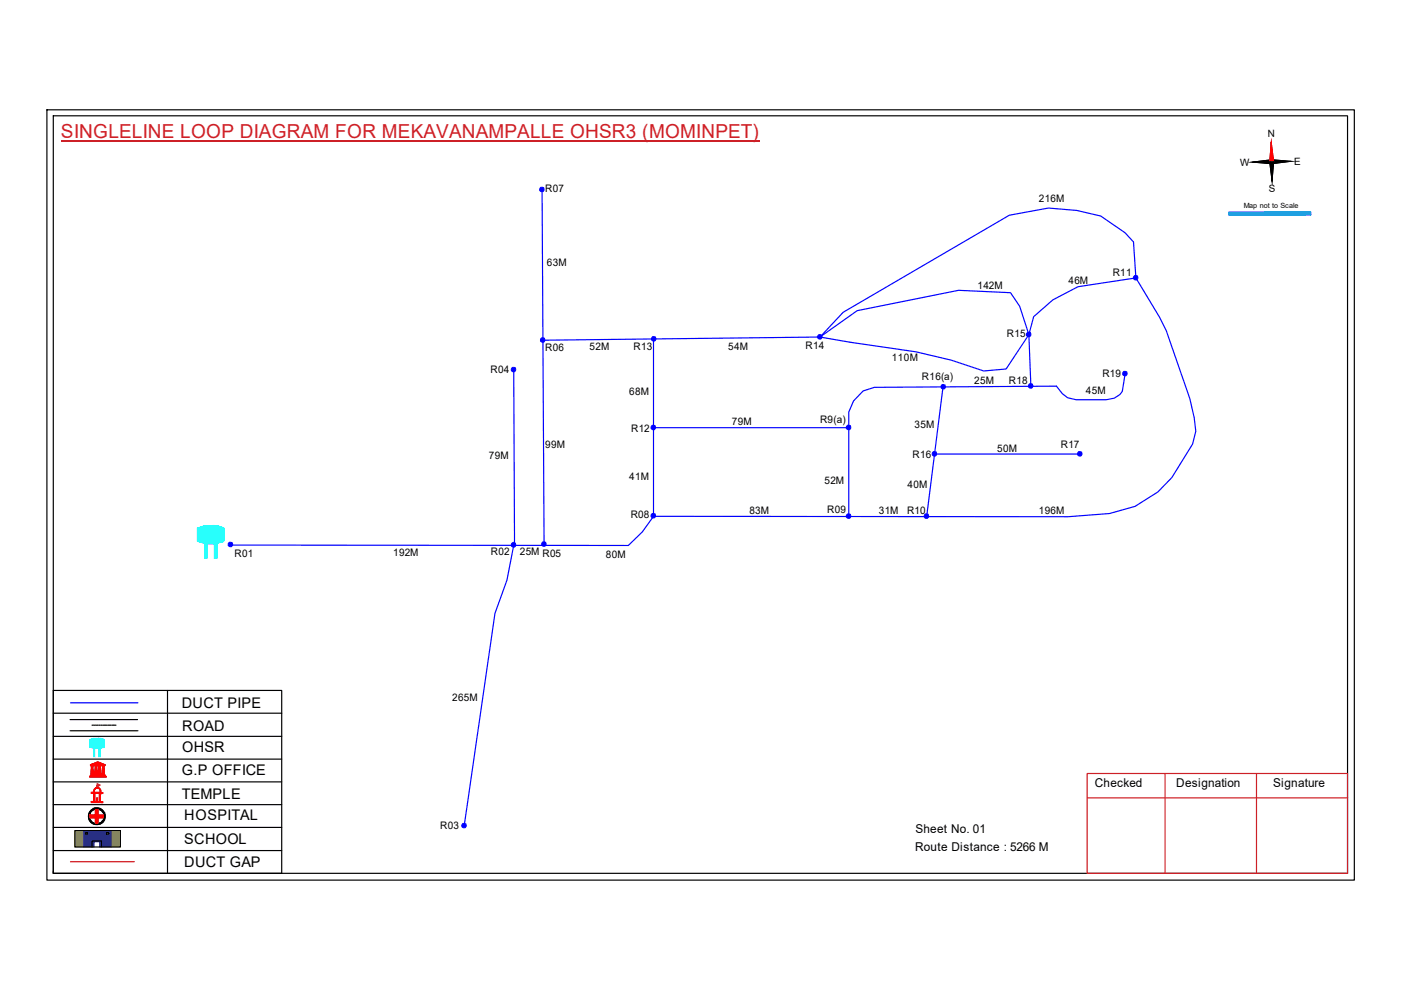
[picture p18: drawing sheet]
<svg xmlns="http://www.w3.org/2000/svg" width="297mm" height="210mm" viewBox="0 0 297 210" stroke-linecap="round" stroke-linejoin="round" font-family="sans-serif">
<defs><g id="words">
<text font-size="4.1" fill="#cd2027" x="12.9" y="29.3">SINGLELINE LOOP DIAGRAM FOR MEKAVANAMPALLE OHSR3 (MOMINPET)</text>
<g font-size="3.1">
<text x="38.6" y="150">DUCT PIPE</text>
<text x="38.6" y="154.9">ROAD</text>
<text x="38.6" y="159.5">OHSR</text>
<text x="38.6" y="164.3">G.P OFFICE</text>
<text x="38.6" y="169.3">TEMPLE</text>
<text x="39.1" y="173.9">HOSPITAL</text>
<text x="39.1" y="179">SCHOOL</text>
<text x="39.1" y="183.8">DUCT GAP</text>
</g>
<g font-size="2.6">
<text x="232.1" y="167">Checked</text>
<text x="249.4" y="167">Designation</text>
<text x="270" y="167">Signature</text>
<text x="194.1" y="176.6">Sheet No. 01</text>
<text x="194" y="180.3">Route Distance : 5266 M</text>
</g>
<g font-size="2.2">
<text x="115.6" y="40.8">R07</text>
<text x="220.3" y="42.9">216M</text>
<text x="115.9" y="56.3">63M</text>
<text x="235.9" y="58.6">R11</text>
<text x="207.2" y="61.2">142M</text>
<text x="226.5" y="60.1">46M</text>
<text x="213.5" y="71.5">R15</text>
<text x="115.6" y="74.4">R06</text>
<text x="125" y="74.2">52M</text>
<text x="134.3" y="74.2">R13</text>
<text x="154.4" y="74.2">54M</text>
<text x="170.8" y="74">R14</text>
<text x="189.1" y="76.6">110M</text>
<text x="104" y="79.2">R04</text>
<text x="133.4" y="83.8">68M</text>
<text x="195.5" y="80.6">R16(a)</text>
<text x="206.5" y="81.4">25M</text>
<text x="213.9" y="81.4">R18</text>
<text x="230.2" y="83.6">45M</text>
<text x="233.7" y="79.9">R19</text>
<text x="173.9" y="89.7">R9(a)</text>
<text x="115.6" y="94.9">99M</text>
<text x="133.8" y="91.5">R12</text>
<text x="155.1" y="90.2">79M</text>
<text x="193.9" y="90.7">35M</text>
<text x="211.5" y="95.8">50M</text>
<text x="224.9" y="95.1">R17</text>
<text x="103.7" y="97.3">79M</text>
<text x="133.4" y="101.8">41M</text>
<text x="193.5" y="97">R16</text>
<text x="174.8" y="102.5">52M</text>
<text x="192.4" y="103.4">40M</text>
<text x="133.7" y="109.9">R08</text>
<text x="158.9" y="109">83M</text>
<text x="175.4" y="108.8">R09</text>
<text x="186.3" y="109">31M</text>
<text x="192.3" y="109">R10</text>
<text x="220.3" y="109.1">196M</text>
<text x="49.7" y="118">R01</text>
<text x="83.4" y="117.9">192M</text>
<text x="104.1" y="117.7">R02</text>
<text x="110.2" y="117.6">25M R05</text>
<text x="128.5" y="118.3">80M</text>
<text x="95.9" y="148.6">265M</text>
<text x="93.3" y="175.9">R03</text>
</g>
<g font-size="2.1">
<text x="268.8" y="29.1" transform="rotate(-1 268.8 29.1)">N</text>
<text x="262.9" y="35.1" transform="rotate(-1 262.9 35.1)">W</text>
<text x="274.4" y="35" transform="rotate(-1 274.4 35)">E</text>
<text x="269" y="40.7" transform="rotate(-1 269 40.7)">S</text>
</g>
<text font-size="1.5" x="263.7" y="44.2">Map not to Scale</text>
</g></defs>
<path d="M11.3 151.2h48.4M11.3 156.1h48.4M14.9 152.6h14.3M14.9 154.9h14.3M35.5 146.4v38.8M11.3 175.4h48.4M11.3 161h48.4M11.3 165.8h48.4M11.3 170.6h48.4M11.3 180.3h48.4" fill="none" stroke="#000" stroke-width=".25"/>
<path d="M21 158.6h.3v1.8h-.3z" fill-rule="evenodd" fill="#0ffffc"/>
<path d="M21 158.6h.3v1.8h-.3z" fill="none" stroke="#0ffffc" stroke-width=".21"/>
<path d="M19.9 158.6h.2v1.8h-.2z" fill-rule="evenodd" fill="#0ffffc"/>
<path d="M19 156.9l1.6-.4 1.5 .3v1.6l-1.5 .3-1.6-.4zM19.9 158.6h.2v1.8h-.2z" fill="none" stroke="#0ffffc" stroke-width=".21"/>
<path d="M19 156.8a4 4 0 0 1 3.1 0v1.7a4.5 4.5 0 0 1-3-.1z" fill-rule="evenodd" fill="#0ffffc"/>
<path d="M19 156.8a4 4 0 0 1 3.1 0v1.7a4.5 4.5 0 0 1-3-.1z" fill="none" stroke="#0ffffc" stroke-width=".21"/>
<path d="M19 164.6h3.5v.2h-3.5zM19.2 164.3h3.1v.2h-3.1zM19.2 162.1l1.5-.6 1.6 .7zM19.3 162.4l.6-.1-.2 .1 .1 1.7h-.5l.1-1.7zM19.3 164.2h2.8v.1h-2.8zM19.5 162.1l1.2-.5 1.3 .5zM20.1 162.3h.5v1.8h-.5zM20.7 161.7l.2 .1-.2 .3zM20.9 162.3h.5v1.8h-.5zM21.6 162.3l.6 .1h-.1v1.7h-.4l.1-1.7z" fill="none" stroke="#f00" stroke-width=".21"/>
<path d="M21.6 162.3h.5v1.8h-.5z" fill-rule="evenodd" fill="#f00"/>
<path d="M21.6 162.3h.5v1.8h-.5z" fill="none" stroke="#f00" stroke-width=".21"/>
<path d="M20.9 162.3h.5v1.8h-.5z" fill-rule="evenodd" fill="#f00"/>
<path d="M20.9 162.3h.5v1.8h-.5z" fill="none" stroke="#f00" stroke-width=".21"/>
<path d="M20.1 162.3h.5v1.8h-.5z" fill-rule="evenodd" fill="#f00"/>
<path d="M20.1 162.3h.5v1.8h-.5z" fill="none" stroke="#f00" stroke-width=".21"/>
<path d="M19.3 162.3h.5v1.8h-.5z" fill-rule="evenodd" fill="#f00"/>
<path d="M19.3 162.3h.5v1.8h-.5z" fill="none" stroke="#f00" stroke-width=".21"/>
<path d="M20.6 161.7h.4v.4h-.4z" fill-rule="evenodd" fill="#f00"/>
<path d="M19 164.6h3.6v.2h-3.6zM19 164.7h3.6M19.2 164.3h3.1v.2h-3.1zM19.2 164.4h3.1M19.3 164.2h2.8v.1h-2.8zM19.3 164.3h2.8M20.6 161.7h.4v.4h-.4z" fill="none" stroke="#f00" stroke-width=".21"/>
<path d="M19.2 162.1l1-.4a.94 .94 0 0 1 1.1 0l1 .4v.2h-3.1zM19.9 162.1h.7l-.1-.3zM21 161.8l-.1 .3h.7z" fill-rule="evenodd" fill="#f00"/>
<path d="M19.2 162.1l1-.4a.94 .94 0 0 1 1.1 0l1 .4v.2h-3.1zM19.9 162.1l.6-.3 .1 .3zM20.1 168.1h1l-.1 1.9-.9-.1zM20.1 167.2a.73 .73 0 0 1 .9-.2 .73 .73 0 0 1 .4 .9v.2h.4v.1h-.5v1.7l.5 .1v.2l-2.5-.1v-.2h.6v-1.8h-.5v-.1h.5v-.4zM20.1 167.3a.55 .55 0 0 1 1 0l.2 .8-1.4-.1zM20.5 169.2l.1 .6zM20.6 166.5l.1 .5zM21 161.8l.6 .3h-.7z" fill="none" stroke="#f00" stroke-width=".21"/>
<path d="M20.6 166.2l.6 .3-.5 .3z" fill="none" stroke="#e66000" stroke-width=".21"/>
<path d="M20 167.2a.8 .8 0 0 1 1.4 .3v.5l.4 .1v.1l-.5 .1v1.5l.1 .2h.4v.2h-2.5v-.3l.6-.1v-1.6h-.6v-.2h.5zM20.1 167.4l-.2 .6h1.3l-.1-.6-.2-.3h-.5zM20.1 168.3v1.6h.9v-1.7zM20.4 169.2h.3l-.1 .7h-.2z" fill-rule="evenodd" fill="#f00"/>
<path d="M20 167.2a.8 .8 0 0 1 1.4 .3v.5l.4 .1v.1l-.5 .1v1.5l.1 .2h.4v.2h-2.5v-.3l.6-.1v-1.6h-.6v-.2h.5zM20.1 167.4l.3-.3h.5l.2 .3 .1 .6h-1.3zM20.1 168.3l.9-.1v1.7h-.9zM20.4 169.2h.3l-.1 .7h-.2z" fill="none" stroke="#f00" stroke-width=".21"/>
<path d="M20.6 166.5v.5z" fill="#f00"/>
<path d="M20.6 166.5v.5z" fill="none" stroke="#f00" stroke-width=".21"/>
<path d="M20.6 166.5v.5z" fill="#f00"/>
<path d="M20.6 166.5v.5z" fill="none" stroke="#f00" stroke-width=".21"/>
<path d="M20.6 166.5v.5z" fill="#f00"/>
<path d="M20.6 166.5v.5zM20.6 166.5v.5" fill="none" stroke="#f00" stroke-width=".21"/>
<path d="M20.7 166.8l-.1 .2z" fill="#f00"/>
<path d="M20.7 166.8l-.1 .2z" fill="none" stroke="#f00" stroke-width=".21"/>
<path d="M20.7 166.8v.2z" fill="#f00"/>
<path d="M20.7 166.8v.2z" fill="none" stroke="#f00" stroke-width=".21"/>
<path d="M20.6 167h.1z" fill="#f00"/>
<path d="M20.6 167h.1z" fill="none" stroke="#f00" stroke-width=".21"/>
<path d="M20.6 167h.1z" fill="#f00"/>
<path d="M20.6 167h.1z" fill="none" stroke="#f00" stroke-width=".21"/>
<path d="M20.6 166.2l.6 .3-.6 .3z" fill-rule="evenodd" fill="#e66000"/>
<path d="M20.6 166.2l.6 .3-.6 .3z" fill="none" stroke="#e66000" stroke-width=".21"/>
<path d="M11.3 146.4h48.4v38.8h-48.4zM19.5 153.8h.4M20 153.8h.3M20.4 153.8h.4M21 153.8h.2M21.4 153.8h.3M21.9 153.8h.3M22.3 153.8h.3M22.8 153.8h.4M23.2 153.8h.4M23.7 153.8h.4M24.2 153.8h.4" fill="none" stroke="#000" stroke-width=".25"/>
<path d="M14.9 149h14.3" fill="none" stroke="#00f" stroke-width=".25"/>
<g fill="none" stroke="#000" stroke-width=".21">
<path d="M19.3 172a1.38 1.38 0 0 1 2.4 .2 1.49 1.49 0 0 1-.8 2.4 1.59 1.59 0 0 1-1.7-.8 1.59 1.59 0 0 1 .1-1.8z"/>
<circle cx="20.5" cy="173" r="1.81"/>
<circle cx="20.5" cy="173.1" r="1.78"/>
<circle cx="20.5" cy="173.1" r="1.59"/>
</g>
<path d="M18.7 173a1.81 1.81 0 0 1 3.6 0 1.81 1.81 0 0 1-3.6 0zM19.3 172a1.55 1.55 0 0 0 .2 2.2 1.55 1.55 0 0 0 2.2-.1 1.55 1.55 0 0 0-.2-2.2l-.4-.2a1.37 1.37 0 0 0-1.8 .3z" fill-rule="evenodd" fill="#000"/>
<path d="M19.1 172.8h1.2v-1.1h.5v1.1h1.1v.6h-1.1v1.1h-.5v-1.1h-1.2z" fill="none" stroke="#f00" stroke-width=".25"/>
<path d="M19.1 172.8h1.1v-1.1h.6v1.1h1.1v.6h-1.1v1.1h-.6v-1.1h-1.1z" fill-rule="evenodd" fill="#f00"/>
<path d="M19.1 172.8h1.1v-1.1h.6v1.1h1.1v.6h-1.1v1.1h-.6v-1.1h-1.1z" fill="none" stroke="#f00" stroke-width=".21"/>
<path d="M14.9 182.7h13.6" fill="none" stroke="#f00" stroke-width=".25"/>
<path d="M15.9 176.1h1.9v3.5h-1.9zM23.6 176.1h1.9v3.5h-1.9z" fill-rule="evenodd" fill="#c8c92d"/>
<path d="M15.9 176.1h1.9v3.5h-1.9zM23.6 176.1h1.9v3.5h-1.9z" fill="none" stroke="#c8c92d" stroke-width=".21"/>
<path d="M17.7 176.1h5.9v3.5h-2.5v-1.1h-1.2v1.1h-2.2zM18.2 176.5v.4h.3v-.4zM22.6 176.5v.4h.4v-.4z" fill-rule="evenodd" fill="#293189"/>
<path d="M17.7 176.1h5.9v3.5h-2.5v-1.1h-1.2v1.1h-2.2zM18.2 176.5h.3v.4h-.3zM22.6 176.5h.4v.4h-.4z" fill="none" stroke="#293189" stroke-width=".21"/>
<path d="M9.9 23.3h277.2v163.3h-277.2zM11.3 24.6h274.4v160.6h-274.4zM269.5 30.2l.2 8.2M15.9 176.1h9.6v3.5h-9.6zM18.2 176.5h.4v.4h-.4zM19.5 179.6v-1.3h2v1.3M22.6 176.5h.5v.4h-.5zM11.3 184.8v.4" fill="none" stroke="#000" stroke-width=".25"/>
<path d="M12.9 29.8h148.1M230.5 164h55.2v21.2h-55.2zM230.5 169.2h55.2M247 164v21.2M266.4 164v21.2" fill="none" stroke="#cd2027" stroke-width=".25"/>
<path d="M265.6 34.4l4-.5v.8zM269.6 33.9l4.1 .3-4.1 .5z" fill="#000"/>
<path d="M265.6 34.4l4-.5v.8zM269.6 33.9l4.1 .3-4.1 .5z" fill="none" stroke="#000" stroke-width=".21"/>
<path d="M269.5 30.2l.5 4.1h-.8z" fill="#f00"/>
<path d="M269.5 30.2l.5 4.1h-.8z" fill="none" stroke="#f00" stroke-width=".21"/>
<path d="M269.2 34.3h.8l-.3 4.1zM265.6 34.4l4-.5v.8zM269.6 33.9l4.1 .3-4.1 .5z" fill="#000"/>
<path d="M265.6 34.4l4-.5v.8zM269.2 34.3h.8l-.3 4.1zM269.6 33.9l4.1 .3-4.1 .5z" fill="none" stroke="#000" stroke-width=".21"/>
<path d="M269.5 30.2l.2 8.2" fill="none" stroke="#000" stroke-width=".25"/>
<path d="M269.5 30.2l.5 4.1h-.8z" fill="#f00"/>
<path d="M269.5 30.2l.5 4.1h-.8z" fill="none" stroke="#f00" stroke-width=".21"/>
<path d="M269.2 34.3h.8l-.3 4.1z" fill="#000"/>
<path d="M269.2 34.3h.8l-.3 4.1z" fill="none" stroke="#000" stroke-width=".21"/>
<path d="M269.5 30.2l.1 4.1" fill="none" stroke="#f00" stroke-width=".25"/>
<path d="M269.6 34.3l.1 4.1" fill="none" stroke="#000" stroke-width=".25"/>
<path d="M260.6 45h17.2v.6h-17.2z" fill-rule="evenodd" fill="#0093dd"/>
<path d="M260.6 45h17.2v.6h-17.2z" fill="none" stroke="#0093dd" stroke-width=".21"/>
<path d="M260.6 45h17.3v.6h-17.3z" fill="none" stroke="#0093dd" stroke-width=".25"/>
<path d="M114.9 40.2l.4 75.5M240.8 58.9l5 8.3 1.5 2.9 5 14.4 .9 4.1 .3 2.8-.6 2.7-4.4 7.2-3 3-4.8 3.1-5.5 1.5-8.8 .7-87.8-.1M108.9 78.5l.2 36.2-1.6 8.3-2.6 7-6.5 45.1M115.1 72.1l58.8-.6 6.3 1.1 14 2 7.5 1.8 6.9 2.3 4.7-.5 4.8-7.2-1.9-6.1-2-2.8-11-.5-21.5 4.3-7.8 5.6 4.9-5.3 35.2-20.6 8.3-1.5 6 .5 5.1 1.2 5.1 3.6 1.8 1.9 .5 7.6-12.2 1.9-5.4 2.8-4 3.5-1.1 3.9 .5 10.9M138.6 71.9v37.6M238.5 79.2l-.5 3.8-.6 .7-1.1 .7-1.7 .4h-6.5l-1.7-.5-1.1-.8-1.3-1.6-38.6 .2-2.4 .8-2 2.1-1 2.4v22.1M138.6 90.7h41.4M198.2 96.3h30.8M199.9 82l-3.4 27.6M138.6 109.5l-2.4 3.3-3 2.9-84.3-.1" fill="none" stroke="#00f" stroke-width=".25"/>
<circle cx="48.9" cy="115.4" r=".49" fill="#00f"/>
<circle cx="48.9" cy="115.4" r=".49" fill="none" stroke="#00f" stroke-width=".21"/>
<circle cx="108.9" cy="115.5" r=".49" fill="#00f"/>
<circle cx="108.9" cy="115.5" r=".49" fill="none" stroke="#00f" stroke-width=".21"/>
<circle cx="115.3" cy="115.3" r=".49" fill="#00f"/>
<circle cx="115.3" cy="115.3" r=".49" fill="none" stroke="#00f" stroke-width=".21"/>
<circle cx="98.4" cy="175" r=".49" fill="#00f"/>
<circle cx="98.4" cy="175" r=".49" fill="none" stroke="#00f" stroke-width=".21"/>
<circle cx="108.9" cy="78.3" r=".49" fill="#00f"/>
<circle cx="108.9" cy="78.3" r=".49" fill="none" stroke="#00f" stroke-width=".21"/>
<circle cx="115.1" cy="72.1" r=".49" fill="#00f"/>
<circle cx="115.1" cy="72.1" r=".49" fill="none" stroke="#00f" stroke-width=".21"/>
<circle cx="138.6" cy="71.8" r=".49" fill="#00f"/>
<circle cx="138.6" cy="71.8" r=".49" fill="none" stroke="#00f" stroke-width=".21"/>
<circle cx="138.5" cy="90.6" r=".49" fill="#00f"/>
<circle cx="138.5" cy="90.6" r=".49" fill="none" stroke="#00f" stroke-width=".21"/>
<circle cx="138.5" cy="109.3" r=".49" fill="#00f"/>
<circle cx="138.5" cy="109.3" r=".49" fill="none" stroke="#00f" stroke-width=".21"/>
<circle cx="179.9" cy="109.4" r=".49" fill="#00f"/>
<circle cx="179.9" cy="109.4" r=".49" fill="none" stroke="#00f" stroke-width=".21"/>
<circle cx="179.9" cy="90.6" r=".49" fill="#00f"/>
<circle cx="179.9" cy="90.6" r=".49" fill="none" stroke="#00f" stroke-width=".21"/>
<circle cx="196.4" cy="109.4" r=".49" fill="#00f"/>
<circle cx="196.4" cy="109.4" r=".49" fill="none" stroke="#00f" stroke-width=".21"/>
<circle cx="198.1" cy="96.2" r=".49" fill="#00f"/>
<circle cx="198.1" cy="96.2" r=".49" fill="none" stroke="#00f" stroke-width=".21"/>
<circle cx="200" cy="82" r=".49" fill="#00f"/>
<circle cx="200" cy="82" r=".49" fill="none" stroke="#00f" stroke-width=".21"/>
<circle cx="229" cy="96.2" r=".49" fill="#00f"/>
<circle cx="229" cy="96.2" r=".49" fill="none" stroke="#00f" stroke-width=".21"/>
<circle cx="238.5" cy="79.2" r=".49" fill="#00f"/>
<circle cx="238.5" cy="79.2" r=".49" fill="none" stroke="#00f" stroke-width=".21"/>
<circle cx="218.5" cy="81.8" r=".49" fill="#00f"/>
<circle cx="218.5" cy="81.8" r=".49" fill="none" stroke="#00f" stroke-width=".21"/>
<circle cx="218.1" cy="70.9" r=".49" fill="#00f"/>
<circle cx="218.1" cy="70.9" r=".49" fill="none" stroke="#00f" stroke-width=".21"/>
<circle cx="240.8" cy="58.8" r=".49" fill="#00f"/>
<circle cx="240.8" cy="58.8" r=".49" fill="none" stroke="#00f" stroke-width=".21"/>
<circle cx="173.8" cy="71.4" r=".49" fill="#00f"/>
<circle cx="173.8" cy="71.4" r=".49" fill="none" stroke="#00f" stroke-width=".21"/>
<circle cx="114.9" cy="40.1" r=".49" fill="#00f"/>
<circle cx="114.9" cy="40.1" r=".49" fill="none" stroke="#00f" stroke-width=".21"/>
<path d="M45.4 115.1h.6v3.3h-.6z" fill-rule="evenodd" fill="#0ffffc"/>
<path d="M45.4 115.1h.6v3.3h-.6z" fill="none" stroke="#0ffffc" stroke-width=".21"/>
<path d="M43.4 115.1h.5v3.3h-.5z" fill-rule="evenodd" fill="#0ffffc"/>
<path d="M41.9 112a7.1 7.1 0 0 1 5.6-.1v2.8a7.1 7.1 0 0 1-5.6 0zM43.4 115.1h.5v3.3h-.5z" fill="none" stroke="#0ffffc" stroke-width=".21"/>
<path d="M41.9 111.9a7.8 7.8 0 0 1 5.6 0l-.1 3a8 8 0 0 1-5.5-.1z" fill-rule="evenodd" fill="#0ffffc"/>
<path d="M41.9 111.9a7.8 7.8 0 0 1 5.6 0l-.1 3a8 8 0 0 1-5.5-.1z" fill="none" stroke="#0ffffc" stroke-width=".21"/>
<use href="#words"/>
</svg>
